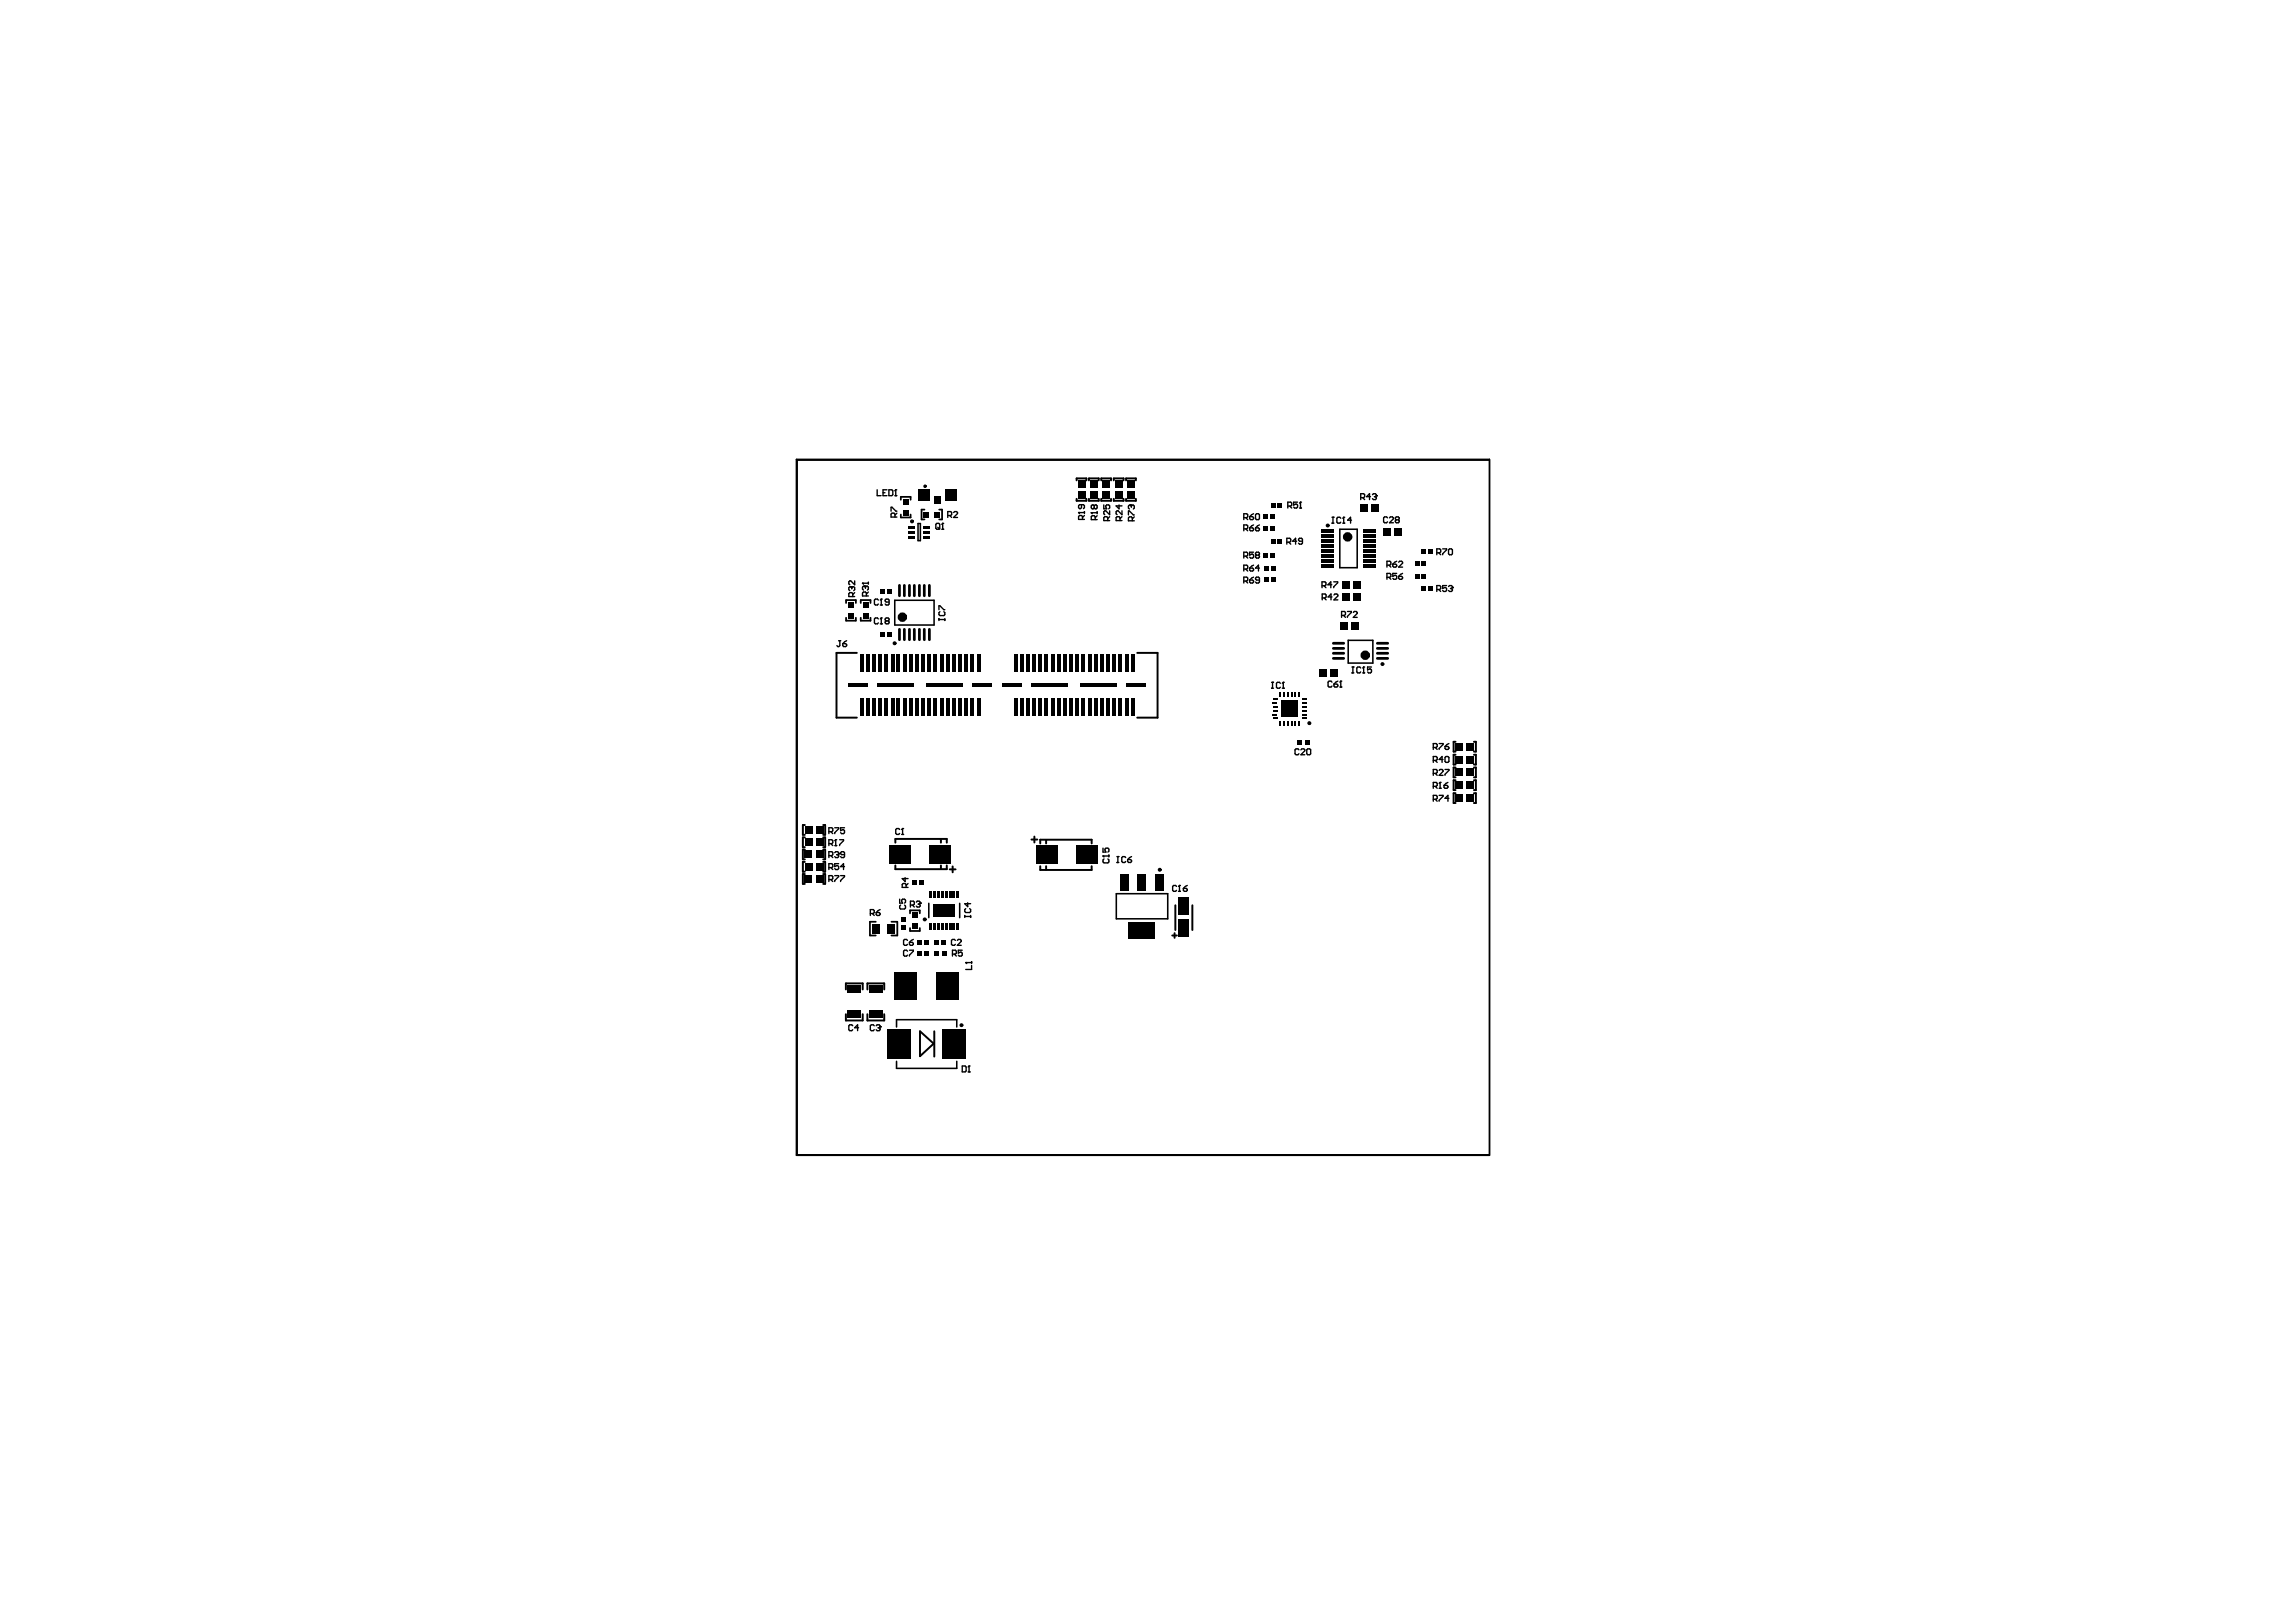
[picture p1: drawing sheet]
<svg xmlns="http://www.w3.org/2000/svg" width="297mm" height="209mm" viewBox="0 0 297 209" stroke-linecap="round" stroke-linejoin="round" font-family="sans-serif">
<path d="M103.1 59.5h89.6v89.9h-89.6z" fill="none" stroke="#000" stroke-width=".13"/>
<path d="M103.1 59.5h89.6v89.9h-89.6z" fill="none" stroke="#000" stroke-width=".25"/>
<g fill="#fff">
<circle cx="133.8" cy="120.3" r=".13"/>
<circle cx="134.8" cy="120.3" r=".12"/>
<circle cx="135.7" cy="120.3" r=".12"/>
<circle cx="133" cy="120.3" r=".13"/>
<circle cx="141.7" cy="93.8" r=".13"/>
<circle cx="140.9" cy="93.8" r=".12"/>
<circle cx="133.7" cy="93.6" r=".13"/>
<circle cx="134.6" cy="93.6" r=".13"/>
<circle cx="125.8" cy="93.5" r=".13"/>
<circle cx="126.6" cy="93.4" r=".12"/>
<circle cx="123.4" cy="93.4" r=".12"/>
<circle cx="124.2" cy="93.4" r=".13"/>
<circle cx="124.5" cy="95.5" r=".13"/>
<circle cx="125.3" cy="95.5" r=".12"/>
<circle cx="139.3" cy="87.5" r=".13"/>
<circle cx="138.5" cy="87.5" r=".13"/>
<circle cx="146.3" cy="82.4" r=".13"/>
<circle cx="145.7" cy="83" r=".13"/>
<circle cx="146.5" cy="93.7" r=".13"/>
<circle cx="145.7" cy="93.7" r=".12"/>
<circle cx="148.8" cy="95.1" r=".13"/>
<circle cx="148.8" cy="94.3" r=".13"/>
<circle cx="133.7" cy="83.4" r=".13"/>
<circle cx="134.6" cy="83.4" r=".13"/>
<circle cx="136.1" cy="83.4" r=".12"/>
<circle cx="136.9" cy="83.4" r=".13"/>
<circle cx="141.6" cy="82.7" r=".13"/>
<circle cx="140.7" cy="82.7" r=".13"/>
<circle cx="143.8" cy="82.4" r=".13"/>
<circle cx="143.3" cy="82.9" r=".13"/>
<circle cx="144.9" cy="83.6" r=".13"/>
<circle cx="146.8" cy="61.7" r=".12"/>
<circle cx="145.3" cy="61.7" r=".13"/>
<circle cx="166" cy="83.2" r=".13"/>
<circle cx="171.7" cy="83.2" r=".13"/>
<circle cx="132.1" cy="83.4" r=".13"/>
<circle cx="131.4" cy="83.4" r=".12"/>
<circle cx="126.6" cy="87.7" r=".12"/>
<circle cx="125.8" cy="87.7" r=".13"/>
<circle cx="124.2" cy="83.9" r=".13"/>
<circle cx="123.4" cy="83.9" r=".12"/>
<circle cx="115.4" cy="84.2" r=".13"/>
<circle cx="144.8" cy="93.1" r=".13"/>
<circle cx="134.9" cy="96" r=".13"/>
<circle cx="135.7" cy="96" r=".12"/>
<circle cx="136.1" cy="93.5" r=".12"/>
<circle cx="136.9" cy="93.6" r=".13"/>
<circle cx="191.1" cy="101.5" r=".13"/>
<circle cx="191.1" cy="103.1" r=".13"/>
<circle cx="189.1" cy="112" r=".12"/>
<circle cx="167.5" cy="88.4" r=".13"/>
<circle cx="180" cy="106.8" r=".13"/>
<circle cx="110.5" cy="100.6" r=".12"/>
<circle cx="170.3" cy="73.2" r=".12"/>
<circle cx="165" cy="83.2" r=".13"/>
<circle cx="169.7" cy="77.7" r=".13"/>
<circle cx="180.5" cy="77.4" r=".13"/>
<circle cx="176.9" cy="77.3" r=".13"/>
<circle cx="172.5" cy="89.2" r=".13"/>
<circle cx="170.1" cy="87.1" r=".12"/>
<circle cx="180.3" cy="66.4" r=".13"/>
<circle cx="171.7" cy="84" r=".13"/>
<circle cx="173.3" cy="74.1" r=".13"/>
<circle cx="174" cy="74.1" r=".13"/>
<circle cx="169.6" cy="81" r=".13"/>
<circle cx="181.8" cy="68.8" r=".12"/>
<circle cx="178.9" cy="70.6" r=".13"/>
<circle cx="176.5" cy="67" r=".13"/>
<circle cx="178.8" cy="86.7" r=".13"/>
<circle cx="178.8" cy="82.5" r=".13"/>
<circle cx="176.2" cy="81" r=".13"/>
<circle cx="185" cy="77" r=".13"/>
<circle cx="182.5" cy="76.1" r=".13"/>
<circle cx="182.5" cy="74.6" r=".13"/>
<circle cx="182.5" cy="73" r=".13"/>
<circle cx="182.5" cy="71.4" r=".13"/>
<circle cx="185" cy="70.6" r=".13"/>
<circle cx="166.1" cy="75" r=".13"/>
<circle cx="166.1" cy="73.5" r=".13"/>
<circle cx="166.2" cy="71.9" r=".12"/>
<circle cx="166.2" cy="70.1" r=".12"/>
<circle cx="166.1" cy="68.4" r=".13"/>
<circle cx="166.2" cy="66.9" r=".12"/>
<circle cx="166.2" cy="65.4" r=".12"/>
<circle cx="163.8" cy="64.6" r=".13"/>
<circle cx="164.1" cy="90.5" r=".12"/>
<circle cx="165.3" cy="87.6" r=".12"/>
<circle cx="165.9" cy="88.3" r=".13"/>
<circle cx="166.4" cy="87.6" r=".11"/>
<circle cx="164.9" cy="79.2" r=".12"/>
<circle cx="165.6" cy="78.6" r=".13"/>
<circle cx="166.3" cy="78" r=".12"/>
<circle cx="171" cy="89.9" r=".13"/>
<circle cx="170" cy="89.9" r=".13"/>
<circle cx="183.9" cy="99.5" r=".13"/>
<circle cx="139.2" cy="67.8" r=".13"/>
<circle cx="185.7" cy="97.2" r=".11"/>
<circle cx="185.1" cy="96.6" r=".13"/>
<circle cx="185.7" cy="96.1" r=".13"/>
<circle cx="185.2" cy="95.6" r=".12"/>
<circle cx="140.9" cy="67.1" r=".13"/>
<circle cx="140.2" cy="67.8" r=".13"/>
<circle cx="139.8" cy="67.2" r=".11"/>
<circle cx="109.6" cy="110.4" r=".12"/>
<circle cx="109.6" cy="112.3" r=".12"/>
<circle cx="110" cy="111.1" r=".13"/>
<circle cx="109.3" cy="111.6" r=".12"/>
<circle cx="135.4" cy="77.5" r=".13"/>
<circle cx="135.9" cy="78.1" r=".12"/>
<circle cx="134.9" cy="76.8" r=".12"/>
<circle cx="133" cy="94.2" r=".13"/>
<circle cx="135.3" cy="94.2" r=".13"/>
<circle cx="139.5" cy="124" r=".12"/>
<circle cx="134.3" cy="124.6" r=".13"/>
<circle cx="184.8" cy="91.9" r=".13"/>
<circle cx="117.6" cy="78.7" r=".13"/>
<circle cx="129.5" cy="125.7" r=".13"/>
<circle cx="143.4" cy="125.3" r=".13"/>
<circle cx="120.2" cy="80.8" r=".13"/>
<circle cx="141.7" cy="126.6" r=".13"/>
<circle cx="144.2" cy="123.2" r=".13"/>
<circle cx="120.8" cy="68.9" r=".13"/>
<circle cx="117" cy="84.3" r=".13"/>
<circle cx="118.1" cy="67.6" r=".13"/>
<circle cx="119.8" cy="70.1" r=".13"/>
<circle cx="116.9" cy="68.9" r=".13"/>
<circle cx="169.1" cy="95.4" r=".13"/>
<circle cx="167.3" cy="95.1" r=".13"/>
<circle cx="114.1" cy="75.8" r=".12"/>
<circle cx="114.1" cy="81.4" r=".12"/>
<circle cx="118.9" cy="121.2" r=".13"/>
<circle cx="118.9" cy="124.3" r=".13"/>
<circle cx="113.3" cy="118.8" r=".13"/>
<circle cx="118.2" cy="115.1" r=".13"/>
<circle cx="120.4" cy="114.7" r=".13"/>
<circle cx="159.5" cy="133.1" r=".13"/>
<circle cx="141.2" cy="128.9" r=".13"/>
<circle cx="140.1" cy="127" r=".12"/>
<circle cx="140.2" cy="130.4" r=".13"/>
<circle cx="162.5" cy="128.2" r=".13"/>
<circle cx="163.5" cy="126.4" r=".13"/>
<circle cx="162.8" cy="130.1" r=".13"/>
<circle cx="163" cy="133.5" r=".13"/>
<circle cx="173.5" cy="133.5" r=".13"/>
<circle cx="172.6" cy="123.9" r=".12"/>
<circle cx="168.4" cy="120.3" r=".13"/>
<circle cx="157.6" cy="120.3" r=".13"/>
<circle cx="164.3" cy="127.1" r=".13"/>
<circle cx="146.4" cy="134.1" r=".12"/>
<circle cx="157.3" cy="121.7" r=".13"/>
<circle cx="131.2" cy="130.2" r=".13"/>
<circle cx="104.1" cy="91.5" r=".13"/>
<circle cx="104.9" cy="92.4" r=".13"/>
<circle cx="104.1" cy="93.3" r=".13"/>
<circle cx="105.7" cy="93.3" r=".13"/>
<circle cx="120.4" cy="108.2" r=".13"/>
<circle cx="119.1" cy="110.6" r=".13"/>
<circle cx="119.1" cy="109.5" r=".13"/>
<circle cx="121.6" cy="108.2" r=".13"/>
<circle cx="119.1" cy="108.2" r=".13"/>
<circle cx="111.3" cy="114.8" r=".13"/>
<circle cx="110.4" cy="114.3" r=".13"/>
<circle cx="167.5" cy="131" r=".13"/>
<circle cx="169.2" cy="131" r=".13"/>
<circle cx="108.9" cy="88.2" r=".13"/>
<circle cx="110.5" cy="134.4" r=".13"/>
<circle cx="112.8" cy="134.4" r=".13"/>
<circle cx="111.7" cy="135.7" r=".13"/>
<circle cx="110.5" cy="137.1" r=".13"/>
<circle cx="112.9" cy="137.1" r=".13"/>
<circle cx="115.6" cy="112.8" r=".13"/>
<circle cx="116.5" cy="112.8" r=".13"/>
<circle cx="117.4" cy="112.8" r=".13"/>
<circle cx="109.8" cy="125.8" r=".13"/>
<circle cx="111" cy="125.8" r=".13"/>
<circle cx="112.3" cy="125.8" r=".13"/>
<circle cx="113.6" cy="125.8" r=".13"/>
<circle cx="189.1" cy="110.5" r=".12"/>
<circle cx="189" cy="109" r=".12"/>
<circle cx="189" cy="107.5" r=".12"/>
<circle cx="155.7" cy="63.1" r=".12"/>
<circle cx="154.2" cy="63.1" r=".13"/>
<circle cx="152.7" cy="63.1" r=".13"/>
<circle cx="151.2" cy="63.1" r=".13"/>
<circle cx="132.8" cy="111.2" r=".13"/>
<circle cx="132.8" cy="109.6" r=".13"/>
<circle cx="132.8" cy="108" r=".13"/>
<circle cx="170" cy="91.6" r=".13"/>
<circle cx="171" cy="91.7" r=".13"/>
<circle cx="141.4" cy="112.8" r=".13"/>
<circle cx="140.5" cy="112.8" r=".13"/>
<circle cx="139.7" cy="112.8" r=".13"/>
<circle cx="105.6" cy="91.5" r=".13"/>
<circle cx="106.7" cy="106" r=".12"/>
<circle cx="106.6" cy="104.5" r=".12"/>
<circle cx="106.7" cy="98.5" r=".13"/>
<circle cx="106.7" cy="97" r=".13"/>
<circle cx="106.7" cy="95.5" r=".13"/>
<circle cx="163.9" cy="93" r=".12"/>
<circle cx="160" cy="96.4" r=".13"/>
<circle cx="153.4" cy="91.6" r=".13"/>
<circle cx="160" cy="91.6" r=".13"/>
<circle cx="136.5" cy="61.5" r=".13"/>
<circle cx="190.7" cy="93.9" r=".13"/>
<circle cx="190.1" cy="92.9" r=".13"/>
<circle cx="142.3" cy="114.5" r=".13"/>
<circle cx="141.4" cy="114.5" r=".13"/>
<circle cx="140.5" cy="114.5" r=".13"/>
<circle cx="112.2" cy="114.3" r=".13"/>
<circle cx="110.4" cy="115.3" r=".13"/>
<circle cx="112.2" cy="115.3" r=".13"/>
<circle cx="137.3" cy="60.8" r=".13"/>
<circle cx="135.7" cy="60.8" r=".13"/>
<circle cx="135.7" cy="62" r=".13"/>
<circle cx="137.3" cy="62" r=".13"/>
<circle cx="189.5" cy="93.9" r=".13"/>
<circle cx="189.5" cy="91.9" r=".13"/>
<circle cx="190.7" cy="91.9" r=".13"/>
<circle cx="183.3" cy="98.9" r=".13"/>
<circle cx="182.7" cy="99.5" r=".13"/>
<circle cx="132.2" cy="102.8" r=".13"/>
<circle cx="131.7" cy="102.2" r=".13"/>
<circle cx="132.2" cy="101.6" r=".13"/>
<circle cx="131.7" cy="101" r=".13"/>
<circle cx="164.9" cy="100.5" r=".13"/>
<circle cx="161.9" cy="100.5" r=".13"/>
<circle cx="162.9" cy="100.5" r=".13"/>
<circle cx="163.9" cy="100.5" r=".13"/>
<circle cx="127.4" cy="102.7" r=".13"/>
<circle cx="128" cy="102.1" r=".13"/>
<circle cx="128.5" cy="101.6" r=".13"/>
<circle cx="154.3" cy="117.2" r=".13"/>
<circle cx="152" cy="117.3" r=".13"/>
<circle cx="120.2" cy="84.3" r=".12"/>
<circle cx="142.5" cy="83.6" r=".12"/>
<circle cx="140.1" cy="93.1" r=".13"/>
<circle cx="142.5" cy="93.1" r=".13"/>
<circle cx="128.6" cy="84.4" r=".12"/>
<circle cx="128.6" cy="93.3" r=".13"/>
<circle cx="123" cy="106.7" r=".12"/>
<circle cx="133" cy="84.2" r=".13"/>
<circle cx="135.3" cy="84.2" r=".13"/>
<circle cx="137.7" cy="84.2" r=".12"/>
<circle cx="140.1" cy="84.2" r=".13"/>
<circle cx="160.3" cy="126.3" r=".13"/>
<circle cx="110.5" cy="118" r=".13"/>
<circle cx="133.2" cy="69.1" r=".12"/>
<circle cx="133.2" cy="68.3" r=".12"/>
<circle cx="130.2" cy="64.1" r=".13"/>
<circle cx="160.9" cy="134.2" r=".13"/>
<circle cx="143.7" cy="137.4" r=".13"/>
<circle cx="142.8" cy="133.2" r=".12"/>
<circle cx="115.1" cy="81.4" r=".13"/>
<circle cx="110.3" cy="84.5" r=".12"/>
<circle cx="110.3" cy="85.5" r=".13"/>
<circle cx="110.3" cy="86.6" r=".13"/>
<circle cx="139.8" cy="122.6" r=".12"/>
<circle cx="109.1" cy="78.3" r=".13"/>
<circle cx="110.1" cy="81.3" r=".13"/>
<circle cx="112" cy="82.9" r=".13"/>
<circle cx="123" cy="117.4" r=".13"/>
<circle cx="122.4" cy="118.2" r=".13"/>
<circle cx="121.8" cy="117.4" r=".13"/>
<circle cx="121.1" cy="118.2" r=".13"/>
</g>
<path d="M103.1 59.5h89.6v89.9h-89.6z" fill="none" stroke="#000" stroke-width=".13"/>
<g fill="none" stroke="#000" stroke-width=".25">
<path d="M139.3 62.1v-.2h1.2v.2M139.3 64.5v.3h1.2v-.3M140.9 62.1v-.2h1.2v.2M140.9 64.5v.3h1.2v-.3M142.5 62.1v-.2h1.2v.2M142.5 64.5v.3h1.2v-.3M144.1 62.1v-.2h1.3v.2M144.1 64.5v.3h1.3v-.3M145.7 64.5v.3h1.2v-.3M145.7 62.1v-.2h1.2v.2M110.9 84.5h-2.7v8.3h2.7M147.1 84.5h2.7v8.3h-2.7"/>
<path d="M188.3 96h-.2v1.2h.2M188.3 97.6h-.2v1.3h.2M188.3 99.3h-.2v1.3h.2M190.7 96h.2v1.2h-.2M190.7 97.6h.2v1.3h-.2M190.7 99.3h.2v1.3h-.2M104.1 113.1h-.2v1.3h.2M104.1 106.7h-.2v1.3h.2M104.1 108.3h-.2v1.3h.2M104.1 109.9h-.2v1.3h.2M104.1 111.5h-.2v1.3h.2M106.5 113.1h.3v1.3h-.3"/>
<path d="M106.5 111.5h.3v1.3h-.3M106.5 109.9h.3v1.3h-.3M106.5 108.3h.3v1.3h-.3M106.5 106.7h.3v1.3h-.3M115.8 109v-.5h6.7v.5M115.8 112v.4h6.7v-.4M121.7 108.6v.4M121.7 112v.4M122.9 112.5h.7M123.2 112.1v.8M133.4 108.6h.8M133.8 108.2v.8"/>
<path d="M134.6 109.1v-.5h6.6v.5M134.6 112.1v.4h6.6v-.4M135.3 108.7v.4M135.3 112.1v.4M152.1 117.1v3.2M154.3 117.1v3.2M188.3 100.9h-.2v1.3h.2M188.3 102.6h-.2v1.3h.2M190.7 102.6h.2v1.3h-.2M190.7 100.9h.2v1.3h-.2M109.4 128v-.8h2.2v.8M109.4 131.2v.8h2.2v-.8"/>
<path d="M112.2 128v-.8h2.2v.8M112.2 131.2v.8h2.2v-.8M119 133.4l1.8 1.6-1.8 1.6zM120.9 133.4v3.3M151.7 121h.6M152 120.7v.6"/>
<circle cx="118" cy="67.5" r=".13"/>
<circle cx="171.8" cy="68" r=".13"/>
<circle cx="115.7" cy="83.2" r=".13"/>
<circle cx="178.8" cy="85.9" r=".13"/>
<circle cx="119.6" cy="118.9" r=".13"/>
<circle cx="150" cy="112.5" r=".13"/>
<circle cx="124.4" cy="132.6" r=".13"/>
</g>
<path d="M109.5 78v-.4h1.2v.4M109.5 79.9v.4h1.2v-.4M111.4 78v-.4h1.2v.4M111.4 79.9v.4h1.2v-.4M116.5 64.7v-.4h1.3v.4M116.5 66.6v.3h1.3v-.3M119.6 65.9h-.4v1.3h.4M121.5 65.9h.4v1.3h-.4M113.3 119.3h-.8v1.7h.8M115.3 119.3h.8v1.7h-.8M117.7 118.2v-.4h1.3v.4M117.7 120.1v.3h1.3v-.3" fill="none" stroke="#000" stroke-width=".23"/>
<g fill="none" stroke="#000" stroke-width=".2">
<path d="M115.8 77.7h5v3.2h-5zM118.8 67.7h.3v2.2h-.3zM173.3 68.5h2.3v4.9h-2.3zM174.4 82.8h3.2v3h-3.2zM120.2 116.9v1.8M124.2 116.9v1.8M144.4 115.6h6.7v3.3h-6.7zM116 132.9v-1h7.8v1M116 137.3v.9h7.8v-.9"/>
<circle cx="119.7" cy="62.9" r=".13"/>
</g>
<g fill="none" stroke="#000" stroke-width=".18">
<path d="M110.1 75.9h.1M110.1 75.9l-.3 .1v.3l.1 .1M110.1 75.9l.1 .1M110.2 76l.1-.1 .3 .1v.3l-.2 .1M110.2 76v.2M110.3 77.2v-.4l-.1-.1h-.3l-.1 .1v.4h.8M110.6 75.1v.6l-.5-.6-.3 .2v.2l.1 .2M110.6 76.7l-.3 .2M111.6 75.5h.1M111.6 75.5h.7M111.6 75.5l.1 .1M111.8 75.8h.1"/>
<path d="M111.8 75.8l-.2 .2v.2l.1 .1M111.8 75.8l.2 .2M112 76l.1-.2 .2 .2v.2l-.1 .1M112 76v.1M112.1 77.1v-.4l-.1-.1h-.3l-.1 .1v.4h.7M112.3 76.6l-.2 .2M112.3 75.3v.3M113.5 63.4v.7h.5M113.6 77.6l-.1-.1h-.2l-.2 .1v.5l.2 .2h.2l.1-.2M113.9 78.3h.2M114 79.9h.1M114 77.5h.1"/>
<path d="M114 77.5v.8M114 79.9v.8M114 79.9l-.1 .2M114 77.5l-.1 .1M114.2 63.7h.3M114.7 63.4h-.5v.7h.5M115 63.4h.4l.1 .1v.5l-.1 .1h-.4zM115 77.9h-.4l-.1-.1 .1-.3h.3l.1 .1v.5l-.1 .2h-.3l-.1-.2M115.3 66.1v-.5h.1l.5 .5h.1M115.8 64.1h.2M115.8 66.9v-.4l-.1-.1h-.3l-.1 .1v.4h.7M115.9 63.4h.1"/>
<path d="M115.9 63.4v.7M115.9 63.4l-.1 .1M116 66.4l-.2 .2M121.2 67.7h.2l.2 .1v.5l-.2 .2h-.2l-.1-.2v-.5zM121.3 68.2l.3 .3M121.5 78.9v-.5h.1l.5 .5h.1M121.6 79.1l-.1 .2v.2l.1 .1h.5l.1-.1v-.2l-.1-.2M121.8 68.5h.3M122 67.7h.1M122 67.7v.8M122 67.7l-.2 .1M122.6 66.7h.4l.1-.1v-.3l-.1-.1h-.4v.7"/>
<path d="M122.9 66.7l.2 .2M123.4 66.3l.1-.1h.3l.1 .1v.1l-.5 .5h.5M139.5 66.3h.1M139.5 66.3l.2 .1M139.5 66.3h.8M139.9 65.3v.4l-.1 .1-.3-.1v-.3l.2-.1h.5l.1 .1v.3l-.1 .1M140 67.2v-.4l-.1-.1h-.2l-.2 .1v.4h.8M140.3 66.7l-.3 .2M140.3 66.2v.2M141.2 66.3h.1M141.2 66.3l.1 .2M141.2 66.3h.7"/>
<path d="M141.6 65.4l-.2-.1-.2 .1v.3l.1 .1 .3-.1M141.6 65.4l.1-.1 .2 .1v.3l-.1 .1-.2-.1M141.6 65.4v.3M141.7 67.2v-.4l-.1-.1h-.3l-.1 .1v.4h.7M141.9 66.7l-.2 .3M141.9 66.2v.3M142.8 65.3v.5h.4l-.1-.2 .1-.3h.2l.2 .1v.3l-.2 .1M143.3 67.4v-.4l-.1-.2h-.3l-.1 .2v.4h.8M143.6 66.1v.5l-.5-.5-.3 .1v.3l.1 .1M143.6 66.8l-.3 .3M144.8 65.3v.5l-.4-.4h.8M144.9 67.4v-.4l-.1-.2h-.3l-.1 .2v.4h.8"/>
<path d="M145.2 66.1v.5l-.6-.5-.2 .1v.3l.1 .1M145.2 66.8l-.3 .3M146 66.6v-.5h.1l.5 .5h.1M146.2 65.3h.1M146.2 65.3l-.2 .2v.2l.1 .2M146.2 65.3l.2 .2M146.4 65.5l.1-.2 .2 .2v.2l-.1 .2M146.4 65.5v.1M146.5 67.4v-.4l-.1-.1h-.3l-.1 .1v.4h.7M146.7 66.9l-.2 .2M160.9 73.6h.4l.1-.1v-.3l-.1-.1h-.4v.8M160.9 75.2h.4l.1-.2v-.2l-.1-.1h-.4v.7"/>
<path d="M160.9 67h.4l.1-.2v-.2l-.1-.1h-.4v.7M160.9 68.4h.4l.1-.1v-.3l-.1-.1h-.4v.8M160.9 71.9h.4l.1-.1v-.2l-.1-.2h-.4v.8M161.2 75.2l.2 .2M161.2 73.6l.2 .3M161.2 67l.2 .2M161.2 71.9l.2 .3M161.2 68.4l.2 .3M161.7 66.8h.4l.1 .3-.1 .1h-.3l-.1-.1zM161.7 68.3h.4l.1 .2-.1 .2h-.3l-.1-.2zM161.7 73.5h.4l.1 .3-.1 .1h-.3l-.1-.1zM161.7 75h.4l.1 .3-.1 .1h-.3l-.1-.1z"/>
<path d="M162.2 74.7l-.5 .3M162.2 71.4h-.5v.4l.2-.1 .3 .1v.3l-.1 .1h-.3l-.1-.1M162.2 73.1l-.5 .4M162.2 66.5l-.5 .3M162.2 67.9l-.5 .4M162.4 68.3h.4l.1 .2-.1 .2h-.2l-.2-.2zM162.6 71.8l-.2-.1 .2-.3h.2l.1 .2-.1 .2M162.6 66.5h.2l.1 .1v.5l-.1 .1h-.2l-.2-.1v-.5zM162.6 71.8l-.2 .1 .2 .3h.2l.1-.1-.1-.3M162.6 71.8h.2M162.9 75h-.3l-.2-.1 .2-.2h.2l.1 .1v.5l-.1 .1h-.2l-.2-.1M162.9 73.5h-.5l.4-.4v.8"/>
<path d="M162.9 67.9l-.5 .4M166.5 70.1h.4l.1-.1v-.2l-.1-.2h-.4v.8M166.6 65.5h.4l.1-.2v-.2l-.1-.1h-.4v.7M166.7 70.1l.3 .3M166.9 65.5l.2 .2M167.7 70h-.5l.4-.4v.8M167.9 65h-.5v.3l.2-.1 .3 .1v.3l-.2 .1h-.2l-.1-.1M168.1 65.7h.3M168.2 65h.1M168.2 65v.7M168.2 65l-.1 .1M168.5 70h-.4l-.1-.1 .1-.3h.3l.1 .2v.5l-.1 .1h-.3l-.1-.1"/>
<path d="M171 75.8h.4l.1-.1v-.3l-.1-.1h-.4v.7M171.1 77.4h.3l.2-.2v-.2l-.2-.2h-.3v.8M171.3 75.8l.2 .2M171.3 77.4l.3 .2M172.3 75.7h-.5l.4-.4v.7M172.3 66.9h.3M172.3 67.7h.3M172.3 77.2h-.5l.4-.4v.8M172.4 66.9v.8M172.5 75.3h.6v.1l-.6 .5v.1M172.6 77l.1-.2h.3l.1 .2v.1l-.5 .5h.5M173.5 67l-.2-.1h-.2l-.1 .1v.6l.1 .1h.2l.2-.1"/>
<path d="M173.6 79.6h.3l.2-.1v-.3l-.2-.1h-.3v.8M173.7 67.7h.3M173.8 79.6l.3 .3M173.8 66.9h.1M173.8 66.9v.8M173.8 66.9l-.1 .1M174.3 79.1h.5v.1l-.5 .5v.2M174.9 67.3h-.6l.4-.4v.8M175.1 79.2l.1-.1h.3l.1 .1v.2l-.5 .5h.5M176 64.4h.4l.1-.1v-.3l-.1-.1h-.4v.7M176.3 64.4l.2 .2M177.3 64.3h-.5l.4-.4v.7"/>
<path d="M177.6 64l.1-.1h.2l.2 .2M177.8 64.3h.1M177.9 64.3l.2 .1-.2 .2h-.2l-.1-.1M178.1 64.1h.1M178.1 64.1l-.2 .2M179.4 73.1h.4l.1-.1v-.3l-.1-.1h-.4v.8M179.4 74.7h.4l.1-.1v-.3l-.1-.1h-.4v.7M179.5 67l-.1-.1h-.3l-.1 .1v.5l.1 .1h.3l.1-.1M179.7 73.1l.2 .3M179.7 74.7l.2 .2M179.8 67l.1-.1h.2l.2 .1v.1l-.5 .5h.5M180.2 73h.4l.1 .2-.1 .2h-.3l-.1-.2z"/>
<path d="M180.6 67.3l-.1-.2 .1-.2h.3l.1 .1-.1 .3M180.6 67.3l-.1 .1 .1 .2h.3l.1-.1-.1-.2M180.6 67.3h.3M180.7 74.2h-.5v.4l.2-.2 .3 .2v.2l-.1 .1h-.3l-.1-.1M180.7 72.6l-.5 .4M180.9 72.7l.2-.1h.2l.2 .1v.2l-.6 .5h.6M180.9 74.6h.4l.2 .2-.2 .1h-.2l-.2-.1zM181.5 74.2l-.6 .4M185.9 71.5h.4l.1-.1v-.3l-.1-.1h-.4v.8M185.9 76.3h.4l.1-.2v-.2l-.1-.1h-.4v.7M186.1 71.5l.3 .3M186.1 76.3l.3 .2"/>
<path d="M186.6 71h.5v.1l-.5 .5v.2M187.1 75.8h-.5v.3l.3-.1 .2 .1v.3l-.1 .1h-.2l-.2-.1M187.4 75.9l.1-.1h.3l.1 .2M187.5 71h.3l.1 .1v.5l-.1 .2h-.3l-.1-.2v-.5zM187.7 76.1h.1M187.8 76.1l.1 .2-.1 .2h-.3l-.1-.1M187.9 76h.1M187.9 76l-.1 .1M108.5 82.9h.3M108.6 82.9v.6l-.1 .2-.2-.2M109 83.3h.4l.1 .2-.1 .2h-.2l-.2-.2zM109.5 82.9l-.5 .4"/>
<path d="M113.6 80.1l-.1-.2h-.2l-.2 .2v.5l.2 .1h.2l.1-.1M113.9 80.7h.2M114.6 80.3l-.1 .2 .1 .2h.3l.1-.1-.1-.3M114.6 80.3l-.1-.1 .1-.3h.3l.1 .2-.1 .2M114.6 80.3h.3M121.5 80v.3M121.5 80.1h.7M122.2 80v.3M164.5 88.3h.3M164.5 89h.3M164.6 88.3v.7M165.6 88.4l-.1-.1h-.2l-.2 .1v.5l.2 .1h.2l.1-.1"/>
<path d="M165.9 89h.2M166 88.3h.1M166 88.3l-.1 .1M166 88.3v.7M168 97l-.1-.1h-.2l-.2 .1v.5l.2 .1h.2l.1-.1M168.3 97l.1-.1h.3l.1 .1v.1l-.5 .5h.5M169.2 96.9h.2l.2 .1v.5l-.2 .1h-.2l-.1-.1v-.5zM172.3 88.2l-.1-.1h-.3l-.1 .1v.6l.1 .1h.3l.1-.1M172.6 88.5h.4l.1 .3-.1 .1h-.3l-.1-.1zM173.1 88.1l-.5 .4M173.3 88.9h.3M173.5 88.1h.1"/>
<path d="M173.5 88.1v.8M173.5 88.1l-.2 .1M174.9 86.3h.3M174.9 87.1h.3M175 86.3v.8M176 86.4l-.1-.1h-.2l-.2 .1v.5l.2 .2h.2l.1-.2M176.3 87.1h.2M176.4 86.3h.1M176.4 86.3v.8M176.4 86.3l-.1 .1M177.4 86.3h-.5v.4l.3-.2 .2 .2v.2l-.1 .2h-.2l-.2-.2M185.4 96.7h.4l.1-.1v-.3l-.1-.1h-.4v.8"/>
<path d="M185.4 98.4h.4l.1-.1v-.3l-.1-.1h-.4v.7M185.7 96.7l.2 .3M185.7 98.4l.2 .2M186.2 96.2h.5v.1l-.5 .5v.2M186.2 99.7l.1-.2h.3l.1 .2v.1l-.5 .5h.5M186.7 98.3h-.5l.4-.4v.7M186.9 96.6h.4l.1 .2-.1 .2h-.2l-.2-.2zM186.9 99.5h.5v.2l-.5 .5v.1M187.1 97.9h.2l.1 .1v.5l-.1 .1h-.2l-.2-.1v-.5zM187.4 96.2l-.5 .4M107.2 109.1h.4l.1-.1v-.2l-.1-.2h-.4v.8M107.2 107.6h.4l.1-.1v-.3l-.1-.1h-.4v.8"/>
<path d="M107.2 110.7h.4l.1-.1v-.3l-.1-.1h-.4v.7M107.2 112.2h.4l.1-.1v-.2l-.1-.2h-.4v.8M107.2 113.8h.4l.1-.1v-.3l-.1-.1h-.4v.7M107.5 113.8l.2 .2M107.5 107.6l.2 .3M107.5 109.1l.2 .3M107.5 112.2l.2 .3M107.5 110.7l.2 .2M108 113.3h.5v.1l-.5 .5v.1M108 107.1h.5v.1l-.5 .5v.2M108 110.3l.1-.1h.3l.1 .2M108 109.4h.2"/>
<path d="M108.1 108.6h.1M108.1 108.6l-.1 .2M108.1 108.6v.8M108.2 110.6h.2M108.4 110.6l.1 .1-.1 .2h-.3l-.1-.1M108.5 110.4h.1M108.5 111.7h-.5v.4l.2-.1 .3 .1v.3l-.1 .1h-.3l-.1-.1M108.5 110.4l-.1 .2M108.6 108.6h.5v.2l-.5 .5v.1M108.8 113.3h.5v.1l-.5 .5v.1M109.3 107.1h-.5v.4l.3-.2 .2 .2v.2l-.2 .2h-.2l-.1-.2M109.3 110.6h-.4l-.1-.2 .1-.2h.2l.2 .1v.5l-.2 .1h-.2l-.1-.1"/>
<path d="M109.3 112.1h-.5l.3-.4v.8M112.6 118.2h.4l.1-.1v-.3l-.1-.1h-.4v.7M112.8 118.2l.3 .2M113.4 118.1h.3l.2 .2-.2 .1h-.2l-.1-.1zM113.9 117.7l-.5 .4M116.4 107.3l-.1-.1h-.3l-.1 .1v.5l.1 .2h.3l.1-.2M116.4 116.3v.5h.4l-.2-.3 .2-.2h.2l.1 .2v.2l-.1 .1M116.5 117.1l-.1 .1v.3l.1 .1h.5l.1-.1v-.3l-.1-.1M116.6 108h.3M116.8 107.2h.1M116.8 107.2v.8M116.8 107.2l-.2 .1"/>
<path d="M117.1 113.5v.5l-.4-.3h.8M117.2 114.8v-.4l-.1-.1h-.3l-.1 .1v.4h.8M117.5 114.3l-.3 .3M117.8 117.1h.4l.1-.1v-.3l-.1-.1h-.4v.7M118 117.1l.3 .2M118.5 116.7l.2-.1h.2l.1 .2M118.8 117h.1M118.9 117l.1 .1-.1 .2h-.2l-.2-.1M119 116.8h.1M119 116.8l-.1 .2M124.8 118.4v.3M124.8 118.6h.8"/>
<path d="M124.9 117.6l-.1 .1v.2l.1 .2h.5l.2-.2v-.2l-.2-.1M125.2 116.8v.5l-.4-.4h.8M125.6 118.4v.3M142.7 110.7h.1M142.7 109.7v.5h.4l-.1-.2 .1-.3h.2l.2 .2v.2l-.2 .1M142.7 110.7h.8M142.7 110.7l.1 .2M142.8 111.1l-.1 .2v.2l.1 .1h.5l.2-.1v-.2l-.2-.2M143.5 110.6v.3M144.5 110.8h.2M144.5 111.6h.2M144.6 110.8v.8"/>
<path d="M145.6 110.9l-.1-.1h-.2l-.2 .1v.6l.2 .1h.2l.1-.1M145.9 111.2h.4l.1 .3-.1 .1h-.3l-.1-.1zM146.4 110.8l-.5 .4M152.2 114.7l-.1-.1h-.3l-.1 .1v.5l.1 .1h.3l.1-.1M152.5 115.3h.2M152.6 114.6h.1M152.6 114.6v.7M152.6 114.6l-.1 .1M153.1 114.9h.4l.1 .3-.1 .1h-.3l-.1-.1zM153.6 114.6l-.5 .3M185.4 100.1h.4l.1-.2v-.2l-.1-.2h-.4v.8M185.4 101.7h.4l.1-.1v-.2l-.1-.2h-.4v.8"/>
<path d="M185.4 103.4h.4l.1-.1v-.3l-.1-.1h-.4v.8M185.7 103.4l.2 .3M185.7 101.7l.2 .3M185.7 100.1l.2 .2M186.2 102.9h.5v.1l-.5 .5v.2M186.2 102h.2M186.3 101.2h.1M186.3 101.2l-.1 .2M186.3 101.2v.8M186.8 101.6h.4l.1 .3-.1 .1h-.3l-.1-.1zM187.3 101.2l-.5 .4M187.4 103.3h-.5l.4-.4v.8"/>
<path d="M110.3 132.7l-.1-.1h-.3l-.1 .1v.5l.1 .1h.3l.1-.1M111.1 133h-.5l.4-.4v.7M113.1 132.7l-.1-.1h-.3l-.1 .1v.5l.1 .1h.3l.1-.1M113.4 132.7l.1-.1h.2l.2 .2M113.6 133h.1M113.7 133l.2 .1-.2 .2h-.2l-.1-.1M113.9 132.8h.1M113.9 132.8l-.2 .2M117.4 121.7l-.1-.2h-.3l-.1 .2v.5l.1 .1h.3l.1-.1M117.4 123.1l-.1-.2h-.3l-.1 .2v.5l.1 .1h.3l.1-.1M117.7 121.9h.3l.2 .3-.2 .1h-.2l-.1-.1zM117.7 122.9h.5v.2l-.5 .5v.1"/>
<path d="M118.2 121.5l-.5 .4M123.2 123.4h.4l.1-.1v-.2l-.1-.2h-.4v.8M123.5 123.4l.2 .3M123.6 121.7l-.1-.2h-.3l-.1 .2v.5l.1 .1h.3l.1-.1M123.9 121.7l.1-.2h.2l.2 .2v.1l-.5 .5h.5M124.5 122.9h-.5v.4l.2-.1 .3 .1v.3l-.1 .1h-.3l-.1-.1M124.5 137.9h.4l.1 .1v.5l-.1 .2h-.4zM124.9 124.5h.1M124.9 124.5h.8M124.9 124.5l.2 .2M125.2 138.7h.3M125.4 137.9h.1"/>
<path d="M125.4 137.9v.8M125.4 137.9l-.2 .1M125.7 124.9v.5h-.8M125.7 124.4v.3"/>
</g>
<circle cx="169.4" cy="93.6" r=".1" fill="none" stroke="#000" stroke-width=".3"/>
<g fill="none" stroke="#000" stroke-width=".61">
<circle cx="116.7" cy="79.8" r=".3"/>
<circle cx="174.3" cy="69.5" r=".3"/>
<circle cx="176.6" cy="84.8" r=".3"/>
</g>
<circle cx="123" cy="117.5" r=".3" fill="#000"/>
<circle cx="123" cy="117.4" r=".13" fill="#fff"/>
<circle cx="122.4" cy="118.2" r=".3" fill="#000"/>
<circle cx="122.4" cy="118.2" r=".13" fill="#fff"/>
<circle cx="121.8" cy="117.5" r=".3" fill="#000"/>
<circle cx="121.8" cy="117.4" r=".13" fill="#fff"/>
<circle cx="121.1" cy="118.2" r=".3" fill="#000"/>
<circle cx="121.1" cy="118.2" r=".13" fill="#fff"/>
<g fill="#000">
<path d="M109.7 79.3h.8v.7h-.8z" fill-rule="evenodd"/>
<path d="M109.7 77.9h.8v.8h-.8z" fill-rule="evenodd"/>
<path d="M111.6 79.3h.8v.7h-.8z" fill-rule="evenodd"/>
<path d="M111.6 77.9h.8v.8h-.8z" fill-rule="evenodd"/>
<path d="M113.9 76.2h.5v.6h-.5z" fill-rule="evenodd"/>
<path d="M114.8 76.2h.6v.6h-.6z" fill-rule="evenodd"/>
<path d="M117.6 68h.8v.4h-.8z" fill-rule="evenodd"/>
<path d="M117.6 68.7h.8v.3h-.8z" fill-rule="evenodd"/>
<path d="M117.6 69.3h.8v.4h-.8z" fill-rule="evenodd"/>
<path d="M116.8 65.9h.8v.8h-.8z" fill-rule="evenodd"/>
<path d="M116.8 64.5h.8v.8h-.8z" fill-rule="evenodd"/>
<path d="M118.8 63.3h1.5v1.5h-1.5z" fill-rule="evenodd"/>
<path d="M119.5 69.3h.8v.4h-.8z" fill-rule="evenodd"/>
<path d="M119.5 68.7h.8v.3h-.8z" fill-rule="evenodd"/>
<path d="M119.5 68h.8v.4h-.8z" fill-rule="evenodd"/>
<path d="M119.5 66.2h.7v.7h-.7z" fill-rule="evenodd"/>
<path d="M120.8 64.3h.9v.9h-.9z" fill-rule="evenodd"/>
<path d="M120.9 66.2h.7v.7h-.7z" fill-rule="evenodd"/>
<path d="M122.3 63.3h1.5v1.5h-1.5z" fill-rule="evenodd"/>
<path d="M139.5 62.1h.9v1h-.9z" fill-rule="evenodd"/>
<path d="M139.5 63.6h.9v.9h-.9z" fill-rule="evenodd"/>
<path d="M141 62.1h1v1h-1z" fill-rule="evenodd"/>
<path d="M141 63.6h1v.9h-1z" fill-rule="evenodd"/>
<path d="M142.6 62.1h1v1h-1z" fill-rule="evenodd"/>
<path d="M142.6 63.6h1v.9h-1z" fill-rule="evenodd"/>
<path d="M144.2 62.1h1v1h-1z" fill-rule="evenodd"/>
<path d="M144.2 63.6h1v.9h-1z" fill-rule="evenodd"/>
<path d="M145.8 62.1h1v1h-1z" fill-rule="evenodd"/>
<path d="M145.8 63.6h1v.9h-1z" fill-rule="evenodd"/>
<path d="M163.5 68.1h.5v.6h-.5z" fill-rule="evenodd"/>
<path d="M163.5 66.6h.5v.6h-.5z" fill-rule="evenodd"/>
<path d="M163.5 71.5h.5v.7h-.5z" fill-rule="evenodd"/>
<path d="M163.6 74.7h.5v.5h-.5z" fill-rule="evenodd"/>
<path d="M163.6 73.2h.5v.6h-.5z" fill-rule="evenodd"/>
<path d="M164.4 68.1h.5v.6h-.5z" fill-rule="evenodd"/>
<path d="M164.4 66.6h.5v.6h-.5z" fill-rule="evenodd"/>
<path d="M164.4 69.8h.6v.6h-.6z" fill-rule="evenodd"/>
<path d="M164.4 71.5h.5v.6h-.5z" fill-rule="evenodd"/>
<path d="M164.4 74.7h.6v.6h-.6z" fill-rule="evenodd"/>
<path d="M164.4 73.2h.6v.6h-.6z" fill-rule="evenodd"/>
<path d="M164.5 65.1h.5v.6h-.5z" fill-rule="evenodd"/>
<path d="M165.3 69.8h.5v.6h-.5z" fill-rule="evenodd"/>
<path d="M165.3 65.1h.5v.6h-.5z" fill-rule="evenodd"/>
<path d="M171 73h1.6v.4h-1.6z" fill-rule="evenodd"/>
<path d="M171 72.3h1.6v.4h-1.6z" fill-rule="evenodd"/>
<path d="M171 71.1h1.6v.4h-1.6z" fill-rule="evenodd"/>
<path d="M171 70.4h1.6v.4h-1.6z" fill-rule="evenodd"/>
<path d="M171 69.2h1.6v.4h-1.6z" fill-rule="evenodd"/>
<path d="M171 68.5h1.6v.4h-1.6z" fill-rule="evenodd"/>
<path d="M171 71.7h1.6v.4h-1.6z" fill-rule="evenodd"/>
<path d="M171 69.8h1.6v.4h-1.6z" fill-rule="evenodd"/>
<path d="M173.6 76.8h1v.9h-1z" fill-rule="evenodd"/>
<path d="M173.6 75.2h.9v.9h-.9z" fill-rule="evenodd"/>
<path d="M175.1 76.8h.9v.9h-.9z" fill-rule="evenodd"/>
<path d="M175.1 75.2h.9v.9h-.9z" fill-rule="evenodd"/>
<path d="M176 65.2h1v1h-1z" fill-rule="evenodd"/>
<path d="M176.4 73h1.6v.4h-1.6z" fill-rule="evenodd"/>
<path d="M176.4 72.3h1.6v.4h-1.6z" fill-rule="evenodd"/>
<path d="M176.4 71.1h1.6v.4h-1.6z" fill-rule="evenodd"/>
<path d="M176.4 70.4h1.6v.4h-1.6z" fill-rule="evenodd"/>
<path d="M176.4 69.2h1.6v.4h-1.6z" fill-rule="evenodd"/>
<path d="M176.4 68.5h1.6v.4h-1.6z" fill-rule="evenodd"/>
<path d="M176.4 71.7h1.6v.4h-1.6z" fill-rule="evenodd"/>
<path d="M176.4 69.8h1.6v.4h-1.6z" fill-rule="evenodd"/>
<path d="M177.5 65.2h.9v1h-.9z" fill-rule="evenodd"/>
<path d="M178.9 68.3h1v1h-1z" fill-rule="evenodd"/>
<path d="M180.4 68.3h.9v1h-.9z" fill-rule="evenodd"/>
<path d="M183 74.2h.6v.6h-.6z" fill-rule="evenodd"/>
<path d="M183 72.6h.6v.6h-.6z" fill-rule="evenodd"/>
<path d="M183.9 71.1h.5v.6h-.5z" fill-rule="evenodd"/>
<path d="M183.9 75.8h.5v.6h-.5z" fill-rule="evenodd"/>
<path d="M183.9 74.2h.5v.6h-.5z" fill-rule="evenodd"/>
<path d="M183.9 72.6h.5v.6h-.5z" fill-rule="evenodd"/>
<path d="M184.7 71.1h.6v.6h-.6z" fill-rule="evenodd"/>
<path d="M184.7 75.8h.6v.6h-.6z" fill-rule="evenodd"/>
<path d="M113.8 81.7h.6v.7h-.6z" fill-rule="evenodd"/>
<path d="M114.8 81.7h.6v.7h-.6z" fill-rule="evenodd"/>
<path d="M164.7 91.8h.6v.3h-.6z" fill-rule="evenodd"/>
<path d="M164.7 90.8h.5v.3h-.5z" fill-rule="evenodd"/>
<path d="M164.7 90.3h.6v.3h-.6z" fill-rule="evenodd"/>
<path d="M164.7 92.3h.5v.3h-.5z" fill-rule="evenodd"/>
<path d="M164.7 92.8h.6v.3h-.6z" fill-rule="evenodd"/>
<path d="M164.7 91.3h.6v.3h-.6z" fill-rule="evenodd"/>
<path d="M165.5 89.5h.2v.6h-.2z" fill-rule="evenodd"/>
<path d="M165.5 93.3h.2v.6h-.2z" fill-rule="evenodd"/>
<path d="M166 89.5h.2v.6h-.2z" fill-rule="evenodd"/>
<path d="M166 93.3h.2v.6h-.2z" fill-rule="evenodd"/>
<path d="M166.5 89.5h.2v.6h-.2z" fill-rule="evenodd"/>
<path d="M166.5 93.3h.2v.6h-.2z" fill-rule="evenodd"/>
<path d="M167 89.5h.2v.6h-.2z" fill-rule="evenodd"/>
<path d="M167 93.3h.2v.6h-.2z" fill-rule="evenodd"/>
<path d="M167.5 89.5h.2v.6h-.2z" fill-rule="evenodd"/>
<path d="M167.5 93.3h.2v.6h-.2z" fill-rule="evenodd"/>
<path d="M165.8 90.7h2.1v2h-2.1z" fill-rule="evenodd"/>
<path d="M168 89.5h.2v.6h-.2z" fill-rule="evenodd"/>
<path d="M168 93.3h.2v.6h-.2z" fill-rule="evenodd"/>
<path d="M167.9 95.7h.6v.6h-.6z" fill-rule="evenodd"/>
<path d="M168.5 92.8h.5v.3h-.5z" fill-rule="evenodd"/>
<path d="M168.5 91.3h.5v.3h-.5z" fill-rule="evenodd"/>
<path d="M168.5 90.3h.6v.3h-.6z" fill-rule="evenodd"/>
<path d="M168.5 90.8h.6v.3h-.6z" fill-rule="evenodd"/>
<path d="M168.5 91.8h.6v.3h-.6z" fill-rule="evenodd"/>
<path d="M168.5 92.3h.6v.3h-.6z" fill-rule="evenodd"/>
<path d="M168.8 95.7h.6v.6h-.6z" fill-rule="evenodd"/>
<path d="M170.7 86.6h.9v.9h-.9z" fill-rule="evenodd"/>
<path d="M172.1 86.6h1v.9h-1z" fill-rule="evenodd"/>
<path d="M173.4 80.5h.9v.9h-.9z" fill-rule="evenodd"/>
<path d="M174.8 80.5h1v.9h-1z" fill-rule="evenodd"/>
<path d="M188.3 97.8h.9v.9h-.9z" fill-rule="evenodd"/>
<path d="M188.3 96.1h.9v1h-.9z" fill-rule="evenodd"/>
<path d="M189.7 97.8h1v.9h-1z" fill-rule="evenodd"/>
<path d="M189.8 96.1h.9v1h-.9z" fill-rule="evenodd"/>
<path d="M104.1 113.2h1v1h-1z" fill-rule="evenodd"/>
<path d="M104.1 110.1h1v.9h-1z" fill-rule="evenodd"/>
<path d="M104.1 111.7h1v.9h-1z" fill-rule="evenodd"/>
<path d="M104.1 106.9h1v.9h-1z" fill-rule="evenodd"/>
<path d="M104.1 108.5h1v.9h-1z" fill-rule="evenodd"/>
<path d="M105.6 113.2h.9v1h-.9z" fill-rule="evenodd"/>
<path d="M105.6 110.1h.9v.9h-.9z" fill-rule="evenodd"/>
<path d="M105.6 111.7h.9v.9h-.9z" fill-rule="evenodd"/>
<path d="M105.6 106.9h.9v.9h-.9z" fill-rule="evenodd"/>
<path d="M105.6 108.5h.9v.9h-.9z" fill-rule="evenodd"/>
<path d="M116.5 119.7h.6v.6h-.6z" fill-rule="evenodd"/>
<path d="M116.5 118.7h.6v.6h-.6z" fill-rule="evenodd"/>
<path d="M115.1 109.3h2.8v2.4h-2.8z" fill-rule="evenodd"/>
<path d="M118 113.9h.5v.6h-.5z" fill-rule="evenodd"/>
<path d="M118 118h.7v.8h-.7z" fill-rule="evenodd"/>
<path d="M118.9 113.9h.6v.6h-.6z" fill-rule="evenodd"/>
<path d="M120.3 115.3h.3v.9h-.3z" fill-rule="evenodd"/>
<path d="M120.8 115.3h.3v.9h-.3z" fill-rule="evenodd"/>
<path d="M121.2 115.3h.4v.9h-.4z" fill-rule="evenodd"/>
<path d="M121.8 115.3h.3v.9h-.3z" fill-rule="evenodd"/>
<path d="M122.3 115.3h.3v.9h-.3z" fill-rule="evenodd"/>
<path d="M120.2 109.3h2.8v2.4h-2.8z" fill-rule="evenodd"/>
<path d="M122.8 115.3h.3v.9h-.3z" fill-rule="evenodd"/>
<path d="M123.2 115.3h.3v.9h-.3z" fill-rule="evenodd"/>
<path d="M120.7 117h2.9v1.6h-2.9z" fill-rule="evenodd"/>
<path d="M123.8 115.3h.3v.9h-.3z" fill-rule="evenodd"/>
<path d="M134.1 109.4h2.8v2.4h-2.8z" fill-rule="evenodd"/>
<path d="M139.2 109.4h2.8v2.4h-2.8z" fill-rule="evenodd"/>
<path d="M144.9 113.1h1.1v2.1h-1.1z" fill-rule="evenodd"/>
<path d="M147.2 113.1h1.1v2.1h-1.1z" fill-rule="evenodd"/>
<path d="M149.5 113.1h1.1v2.1h-1.1z" fill-rule="evenodd"/>
<path d="M152.5 116.1h1.3v2.2h-1.3z" fill-rule="evenodd"/>
<path d="M188.3 102.8h.9v.9h-.9z" fill-rule="evenodd"/>
<path d="M188.3 99.4h.9v1h-.9z" fill-rule="evenodd"/>
<path d="M188.3 101.1h.9v.9h-.9z" fill-rule="evenodd"/>
<path d="M189.7 102.8h1v.9h-1z" fill-rule="evenodd"/>
<path d="M189.7 99.4h1v1h-1z" fill-rule="evenodd"/>
<path d="M189.8 101.1h.9v.9h-.9z" fill-rule="evenodd"/>
<path d="M109.7 127.5h1.7v1h-1.7z" fill-rule="evenodd"/>
<path d="M109.7 130.7h1.7v1h-1.7z" fill-rule="evenodd"/>
<path d="M112.5 127.5h1.7v1h-1.7z" fill-rule="evenodd"/>
<path d="M112.5 130.7h1.7v1h-1.7z" fill-rule="evenodd"/>
<path d="M112.8 119.5h1v1.3h-1z" fill-rule="evenodd"/>
<path d="M114.8 133.2h3v3.8h-3z" fill-rule="evenodd"/>
<path d="M114.8 119.5h1v1.3h-1z" fill-rule="evenodd"/>
<path d="M118 119.4h.7v.8h-.7z" fill-rule="evenodd"/>
<path d="M118.6 123.1h.6v.6h-.6z" fill-rule="evenodd"/>
<path d="M118.6 121.7h.6v.6h-.6z" fill-rule="evenodd"/>
<path d="M115.7 125.8h2.9v3.5h-2.9z" fill-rule="evenodd"/>
<path d="M119.6 123.1h.6v.6h-.6z" fill-rule="evenodd"/>
<path d="M119.6 121.7h.6v.6h-.6z" fill-rule="evenodd"/>
<path d="M120.3 119.5h.3v.9h-.3z" fill-rule="evenodd"/>
<path d="M120.9 123.1h.6v.6h-.6z" fill-rule="evenodd"/>
<path d="M120.8 119.5h.3v.9h-.3z" fill-rule="evenodd"/>
<path d="M120.9 121.7h.5v.6h-.5z" fill-rule="evenodd"/>
<path d="M121.2 119.5h.4v.9h-.4z" fill-rule="evenodd"/>
<path d="M121.9 123.1h.6v.6h-.6z" fill-rule="evenodd"/>
<path d="M121.9 133.2h3v3.8h-3z" fill-rule="evenodd"/>
<path d="M121.8 119.5h.3v.9h-.3z" fill-rule="evenodd"/>
<path d="M121.8 121.7h.6v.6h-.6z" fill-rule="evenodd"/>
<path d="M122.3 119.5h.3v.9h-.3z" fill-rule="evenodd"/>
<path d="M122.8 119.5h.3v.9h-.3z" fill-rule="evenodd"/>
<path d="M123.2 119.5h.3v.9h-.3z" fill-rule="evenodd"/>
<path d="M123.8 119.5h.3v.9h-.3z" fill-rule="evenodd"/>
<path d="M121.1 125.8h3v3.5h-3z" fill-rule="evenodd"/>
<path d="M146 119.3h3.5v2.1h-3.5z" fill-rule="evenodd"/>
<path d="M152.5 118.9h1.3v2.2h-1.3z" fill-rule="evenodd"/>
</g>
<g fill="none" stroke="#000" stroke-width=".35">
<path d="M116.4 75.7v1.4M117 75.7v1.4M117.7 75.7v1.4M118.3 75.7v1.4M118.9 75.7v1.4M119.6 75.7v1.4M120.2 75.7v1.4M116.4 81.4v1.4M117 81.4v1.4M117.7 81.4v1.4M118.3 81.4v1.4M118.9 81.4v1.4"/>
<path d="M119.6 81.4v1.4M120.2 81.4v1.4M172.5 84.5h1.3M172.5 85.2h1.3M172.5 83.2h1.3M172.5 83.9h1.3M178.2 84.5h1.3M178.2 85.2h1.3M178.2 83.2h1.3M178.2 83.9h1.3"/>
</g>
<g fill="none" stroke="#000" stroke-width=".4">
<path d="M111.5 84.6v2.3M111.5 90.4v2.3M112.3 84.6v2.3M112.3 90.4v2.3M113.1 84.6v2.3M113.1 90.4v2.3M113.9 84.6v2.3M113.9 90.4v2.3M114.6 84.6v2.3M114.6 90.4v2.3M116.2 84.6v2.3M116.2 90.4v2.3"/>
<path d="M117.8 84.6v2.3M117.8 90.4v2.3M119.4 84.6v2.3M119.4 90.4v2.3M121 84.6v2.3M121 90.4v2.3M122.6 84.6v2.3M122.6 90.4v2.3M124.2 84.6v2.3M124.2 90.4v2.3M125.8 84.6v2.3M125.8 90.4v2.3"/>
<path d="M131.4 84.6v2.3M131.4 90.4v2.3M132.2 84.6v2.3M132.2 90.4v2.3M133 84.6v2.3M133 90.4v2.3M133.8 84.6v2.3M133.8 90.4v2.3M134.6 84.6v2.3M134.6 90.4v2.3M135.4 84.6v2.3M135.4 90.4v2.3"/>
<path d="M136.2 84.6v2.3M136.2 90.4v2.3M137 84.6v2.3M137 90.4v2.3M137.8 84.6v2.3M137.8 90.4v2.3M138.6 84.6v2.3M138.6 90.4v2.3M140.1 84.6v2.3M140.1 90.4v2.3M141.7 84.6v2.3M141.7 90.4v2.3"/>
<path d="M143.3 84.6v2.3M143.3 90.4v2.3M144.9 84.6v2.3M144.9 90.4v2.3M146.5 84.6v2.3M146.5 90.4v2.3"/>
</g>
<g fill="none" stroke="#000" stroke-width=".43">
<path d="M109.7 88.7h2.6M113.5 88.7h4.7M115.5 84.6v2.3M115.5 90.4v2.3M117.1 84.6v2.3M117.1 90.4v2.3M118.7 84.6v2.3M118.7 90.4v2.3M119.8 88.7h4.7M120.2 84.6v2.3M120.2 90.4v2.3M121.8 84.6v2.3"/>
<path d="M121.8 90.4v2.3M123.4 84.6v2.3M123.4 90.4v2.3M125 84.6v2.3M125 90.4v2.3M125.8 88.7h2.5M126.6 84.6v2.3M126.6 90.4v2.3M129.6 88.7h2.6M133.4 88.7h4.7M139.4 84.6v2.3M139.4 90.4v2.3"/>
<path d="M139.8 88.7h4.7M141 84.6v2.3M141 90.4v2.3M142.6 84.6v2.3M142.6 90.4v2.3M144.2 84.6v2.3M144.2 90.4v2.3M145.7 88.7h2.5M145.7 84.6v2.3M145.7 90.4v2.3"/>
</g>
</svg>
